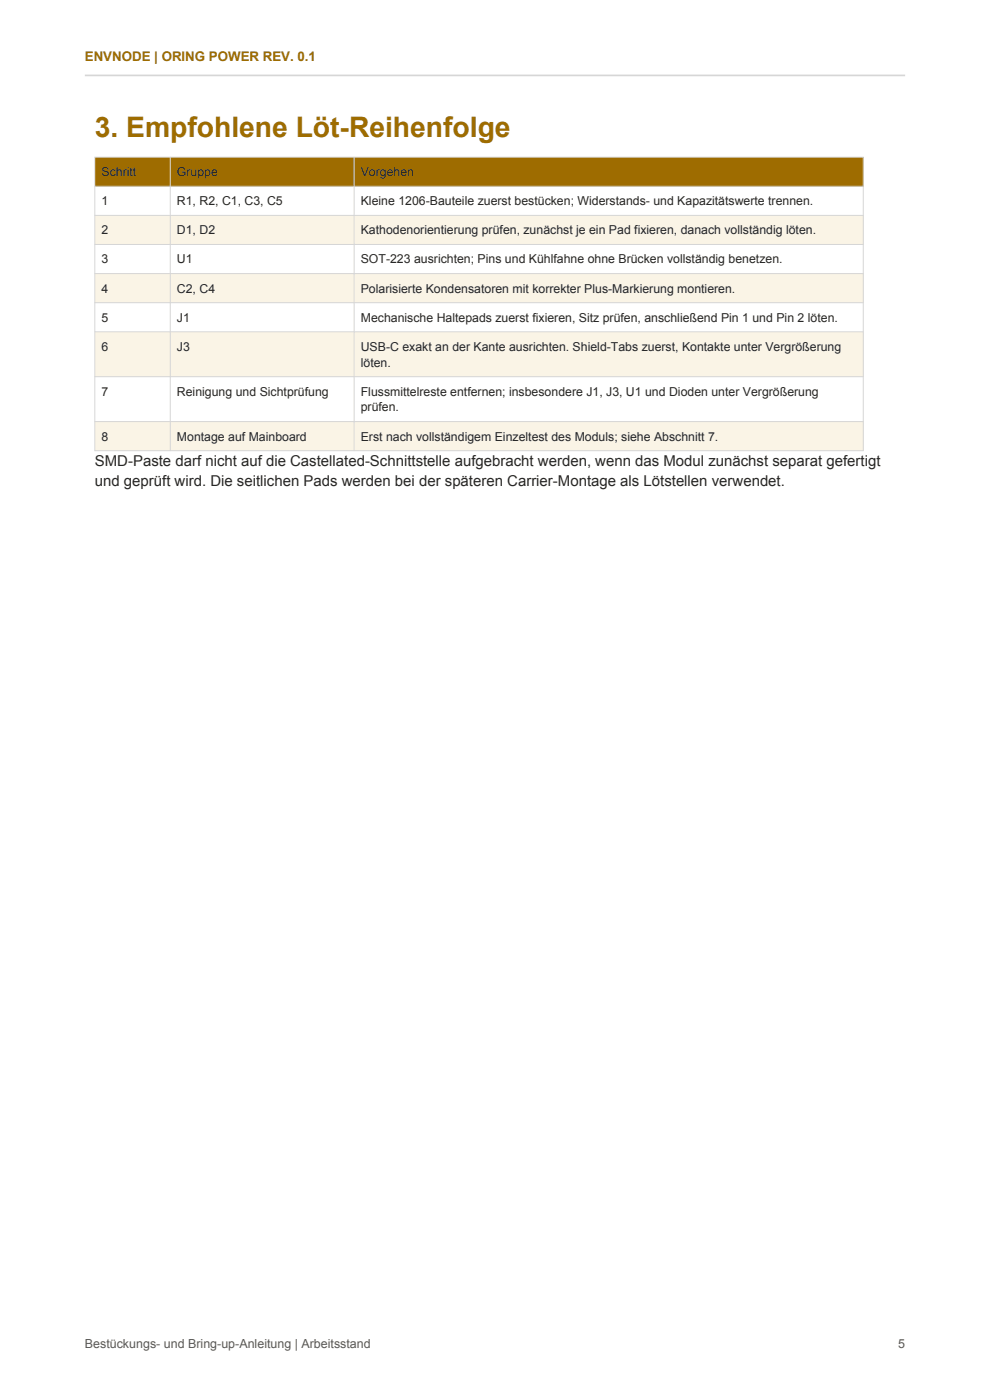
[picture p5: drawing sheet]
<svg xmlns="http://www.w3.org/2000/svg" width="210mm" height="297mm" viewBox="0 0 210 297" stroke-linecap="round" stroke-linejoin="round" font-family="sans-serif">
<defs><g id="words">
<text font-size="6" fill="#9e6c00" x="20.1" y="29.1">3. Empfohlene Löt-Reihenfolge</text>
<g font-size="3.2" fill="#262626">
<text x="20.1" y="98.8">SMD-Paste darf nicht auf die Castellated-Schnittstelle aufgebracht werden, wenn das Modul zunächst separat gefertigt</text>
<text x="20.1" y="103">und geprüft wird. Die seitlichen Pads werden bei der späteren Carrier-Montage als Lötstellen verwendet.</text>
</g>
<text font-size="2.8" fill="#9e6c00" x="18" y="13">ENVNODE | ORING POWER REV. 0.1</text>
<g font-size="2.6" fill="#262626">
<text x="21.5" y="37.4">Schritt</text>
<text x="37.5" y="37.4">Gruppe</text>
<text x="76.5" y="37.4">Vorgehen</text>
<text x="21.5" y="43.5">1</text>
<text x="37.5" y="43.5">R1, R2, C1, C3, C5</text>
<text x="76.5" y="43.5">Kleine 1206-Bauteile zuerst bestücken; Widerstands- und Kapazitätswerte trennen.</text>
<text x="21.5" y="49.7">2</text>
<text x="37.5" y="49.7">D1, D2</text>
<text x="76.5" y="49.7">Kathodenorientierung prüfen, zunächst je ein Pad fixieren, danach vollständig löten.</text>
<text x="21.5" y="55.9">3</text>
<text x="37.5" y="55.9">U1</text>
<text x="76.5" y="55.9">SOT-223 ausrichten; Pins und Kühlfahne ohne Brücken vollständig benetzen.</text>
<text x="21.5" y="62.1">4</text>
<text x="37.5" y="62.1">C2, C4</text>
<text x="76.5" y="62.1">Polarisierte Kondensatoren mit korrekter Plus-Markierung montieren.</text>
<text x="21.5" y="68.2">5</text>
<text x="37.5" y="68.2">J1</text>
<text x="76.5" y="68.2">Mechanische Haltepads zuerst fixieren, Sitz prüfen, anschließend Pin 1 und Pin 2 löten.</text>
<text x="21.5" y="74.4">6</text>
<text x="37.5" y="74.4">J3</text>
<text x="76.5" y="74.4">USB-C exakt an der Kante ausrichten. Shield-Tabs zuerst, Kontakte unter Vergrößerung</text>
<text x="76.5" y="77.8">löten.</text>
<text x="21.5" y="83.9">7</text>
<text x="37.5" y="83.9">Reinigung und Sichtprüfung</text>
<text x="76.5" y="83.9">Flussmittelreste entfernen; insbesondere J1, J3, U1 und Dioden unter Vergrößerung</text>
<text x="76.5" y="87.3">prüfen.</text>
<text x="21.5" y="93.5">8</text>
<text x="37.5" y="93.5">Montage auf Mainboard</text>
<text x="76.5" y="93.5">Erst nach vollständigem Einzeltest des Moduls; siehe Abschnitt 7.</text>
</g>
<g font-size="2.6" fill="#595959">
<text x="18" y="286">Bestückungs- und Bring-up-Anleitung | Arbeitsstand</text>
<text x="190.5" y="286">5</text>
</g>
</g></defs>
<path d="M18 16h174" fill="none" stroke="#d6d6d6" stroke-width=".35"/>
<path d="M20.1 33.3h163v6.2h-163z" fill-rule="evenodd" fill="#9e6c00"/>
<g fill="#faf4e6">
<path d="M20.1 45.7h163v6.2h-163z" fill-rule="evenodd"/>
<path d="M20.1 58h163v6.2h-163z" fill-rule="evenodd"/>
<path d="M20.1 70.4h163v9.5h-163z" fill-rule="evenodd"/>
<path d="M20.1 89.4h163v6.2h-163z" fill-rule="evenodd"/>
</g>
<path d="M20.1 33.3h163v62.3h-163zM20.1 39.5h163M36.1 33.3v62.3M75.1 33.3v62.3M20.1 45.7h163M20.1 51.9h163M20.1 58h163M20.1 64.2h163M20.1 70.4h163M20.1 79.9h163M20.1 89.4h163" fill="none" stroke="#d6d6d6" stroke-width=".21"/>
<use href="#words"/>
</svg>
